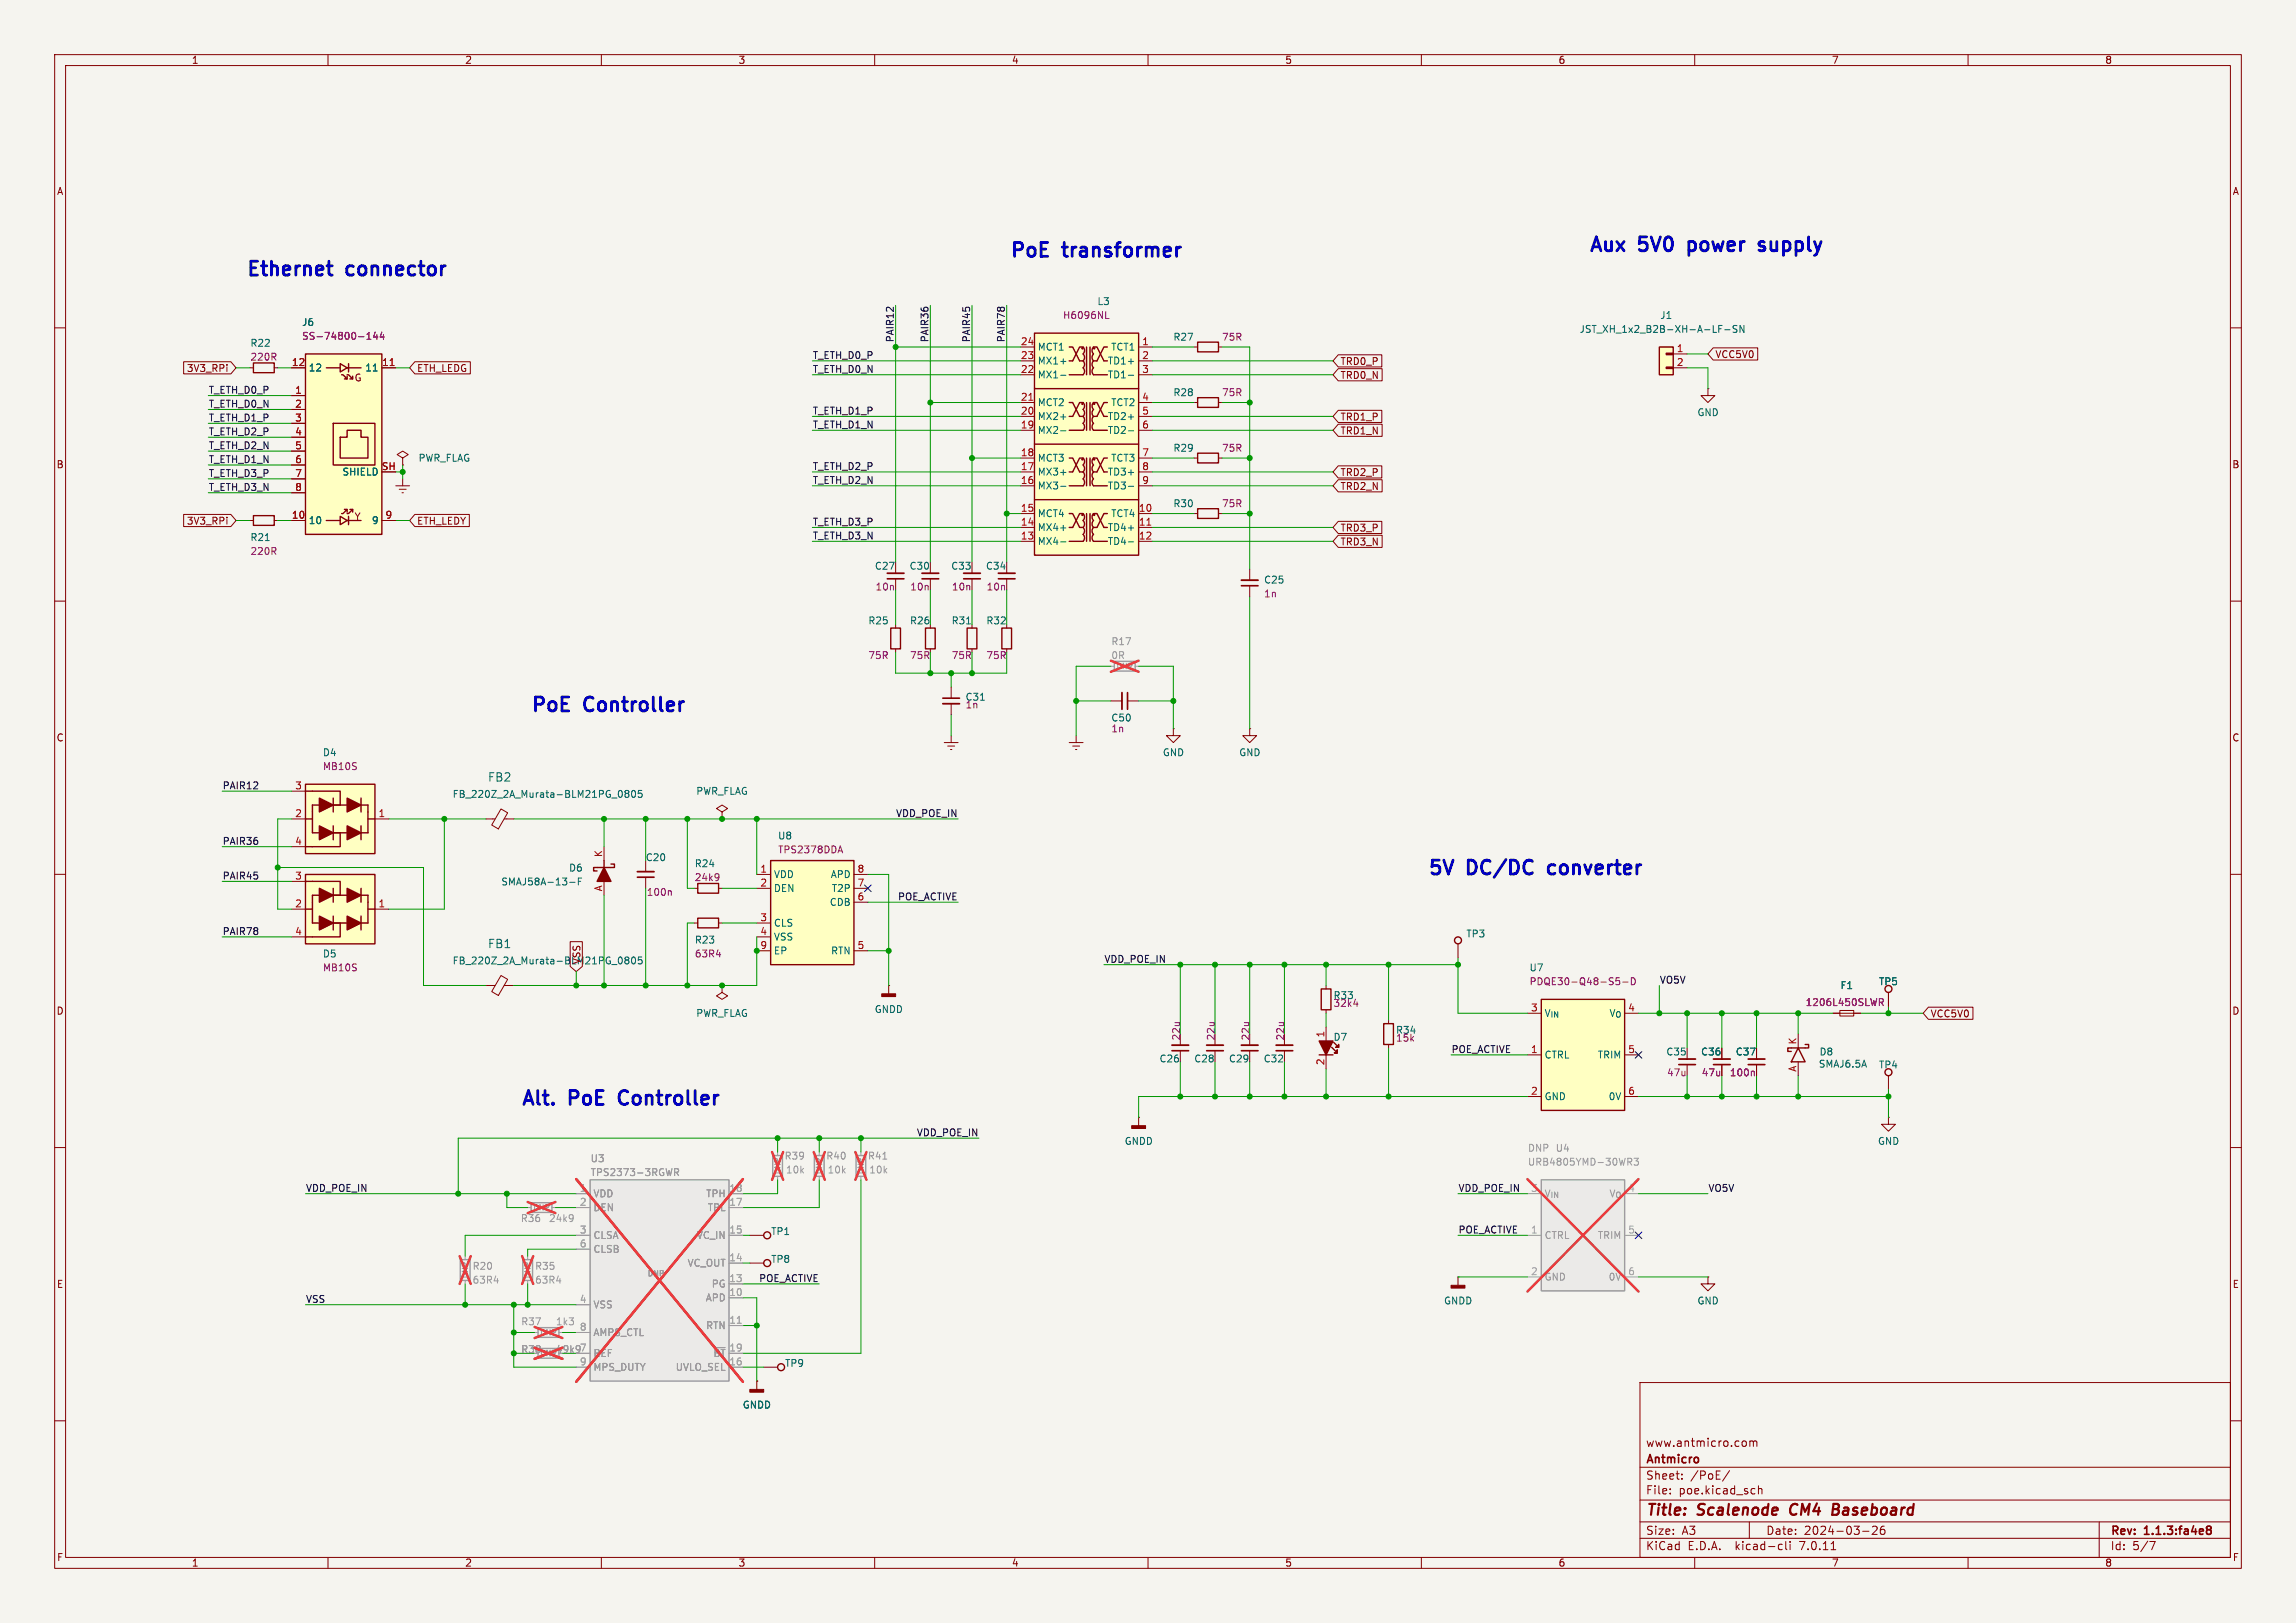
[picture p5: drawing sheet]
<svg xmlns="http://www.w3.org/2000/svg" width="420mm" height="297mm" viewBox="0 0 420 297" stroke-linecap="round" stroke-linejoin="round" font-family="sans-serif">
<defs><g id="words">
<g font-size="3.5" fill="#0000c2">
<text x="184.7" y="47.2">PoE</text>
<text x="194.7" y="47.2">transformer</text>
<text x="290.6" y="46.2">Aux</text>
<text x="300.1" y="46.2">5V0</text>
<text x="310" y="46.2">power</text>
<text x="324" y="46.2">supply</text>
<text x="45" y="50.7">Ethernet</text>
<text x="63.6" y="50.7">connector</text>
<text x="97" y="130.4">PoE</text>
<text x="107.1" y="130.4">Controller</text>
<text x="261.1" y="160.3">5V</text>
<text x="268.7" y="160.3">DC/DC</text>
<text x="284.4" y="160.3">converter</text>
<text x="95.2" y="202.4">Alt.</text>
<text x="104.4" y="202.4">PoE</text>
<text x="114.5" y="202.4">Controller</text>
</g>
<g font-size="2.8" fill="#840000">
<text x="301" y="277.9">Title:</text>
<text x="310.6" y="277.9">Scalenode</text>
<text x="328.3" y="277.9">CM4</text>
<text x="336.8" y="277.9">Baseboard</text>
</g>
<g font-size="2.1" fill="#006464">
<text x="89.2" y="143.2">FB2</text>
<text x="89.2" y="173.7">FB1</text>
</g>
<g font-size="2.1" fill="#840000">
<text x="301" y="268.2">Antmicro</text>
<text x="301" y="265">www.antmicro.com</text>
<text x="301" y="273.7">File:</text>
<text x="301" y="271">Sheet:</text>
<text x="307.1" y="273.7">poe.kicad_sch</text>
<text x="309.2" y="271">/PoE/</text>
<text x="301" y="281.1">Size:</text>
<text x="307.6" y="281.1">A3</text>
<text x="323" y="281.1">Date:</text>
<text x="330" y="281.1">2024-03-26</text>
<text x="386" y="281.3">Rev:</text>
<text x="392.4" y="281.3">1.1.3:fa4e8</text>
<text x="301" y="283.9">KiCad</text>
<text x="308.7" y="283.9">E.D.A.</text>
<text x="317.6" y="283.9">kicad-cli</text>
<text x="329.5" y="283.9">7.0.11</text>
<text x="386" y="283.9">Id:</text>
<text x="390.1" y="283.9">5/7</text>
</g>
<g font-size="1.8" fill="#840000">
<text x="35" y="11.9">1</text>
<text x="85" y="11.9">2</text>
<text x="135" y="11.9">3</text>
<text x="185" y="11.9">4</text>
<text x="235" y="11.9">5</text>
<text x="285" y="11.9">6</text>
<text x="335" y="11.9">7</text>
<text x="385" y="11.9">8</text>
<text x="10.3" y="35.9">A</text>
<text x="408.3" y="35.9">A</text>
<text x="313.7" y="65.7">VCC5V0</text>
<text x="34.1" y="68.3">3V3_RPi</text>
<text x="64.8" y="70">G</text>
<text x="76.2" y="68.3">ETH_LEDG</text>
<text x="245.1" y="67">TRD0_P</text>
<text x="245.1" y="69.5">TRD0_N</text>
<text x="245.1" y="77.2">TRD1_P</text>
<text x="245.1" y="79.7">TRD1_N</text>
<text x="10.3" y="85.9">B</text>
<text x="245.1" y="89.9">TRD2_N</text>
<text x="245.1" y="87.3">TRD2_P</text>
<text x="408.2" y="85.9">B</text>
<text x="64.8" y="95.4">Y</text>
<text x="34.1" y="96.2">3V3_RPi</text>
<text x="76.2" y="96.2">ETH_LEDY</text>
<text x="245.1" y="100">TRD3_N</text>
<text x="245.1" y="97.5">TRD3_P</text>
<text x="10.3" y="135.9">C</text>
<text x="408.2" y="135.9">C</text>
<text x="106.4" y="176.5" transform="rotate(-90 106.4 176.5)">VSS</text>
<text x="10.3" y="185.9">D</text>
<text x="408.2" y="185.9">D</text>
<text x="353.1" y="186.4">VCC5V0</text>
<text x="10.3" y="235.9">E</text>
<text x="408.3" y="235.9">E</text>
<text x="10.3" y="285.9">F</text>
<text x="35" y="286.9">1</text>
<text x="85" y="286.9">2</text>
<text x="135" y="286.9">3</text>
<text x="185" y="286.9">4</text>
<text x="235" y="286.9">5</text>
<text x="285" y="286.9">6</text>
<text x="335" y="286.9">7</text>
<text x="385" y="286.9">8</text>
<text x="408.3" y="285.9">F</text>
</g>
<g font-size="1.8" fill="#006464">
<text x="55.2" y="59.8">J6</text>
<text x="200.7" y="56">L3</text>
<text x="303.6" y="58.6">J1</text>
<text x="45.7" y="63.6">R22</text>
<text x="189.7" y="64.4">MCT1</text>
<text x="203.2" y="64.4">TCT1</text>
<text x="214.6" y="62.5">R27</text>
<text x="288.8" y="61.1">JST_XH_1x2_B2B-XH-A-LF-SN</text>
<text x="56.4" y="68.2">12</text>
<text x="66.7" y="68.2">11</text>
<text x="189.7" y="69.4">MX1-</text>
<text x="189.7" y="66.9">MX1+</text>
<text x="202.5" y="66.9">TD1+</text>
<text x="202.5" y="69.4">TD1-</text>
<text x="189.7" y="77.1">MX2+</text>
<text x="189.7" y="74.5">MCT2</text>
<text x="202.5" y="77.1">TD2+</text>
<text x="203.2" y="74.5">TCT2</text>
<text x="214.6" y="72.7">R28</text>
<text x="310.4" y="76.3">GND</text>
<text x="189.7" y="79.6">MX2-</text>
<text x="202.5" y="79.6">TD2-</text>
<text x="214.6" y="82.9">R29</text>
<text x="62.5" y="87.2">SHIELD</text>
<text x="76.5" y="84.7">PWR_FLAG</text>
<text x="189.7" y="89.8">MX3-</text>
<text x="189.7" y="87.2">MX3+</text>
<text x="189.7" y="84.7">MCT3</text>
<text x="202.5" y="87.2">TD3+</text>
<text x="202.5" y="89.8">TD3-</text>
<text x="203.2" y="84.7">TCT3</text>
<text x="189.7" y="94.8">MCT4</text>
<text x="203.2" y="94.8">TCT4</text>
<text x="214.6" y="93">R30</text>
<text x="45.7" y="99.2">R21</text>
<text x="56.4" y="96.1">10</text>
<text x="67.9" y="96.1">9</text>
<text x="189.7" y="99.9">MX4-</text>
<text x="189.7" y="97.4">MX4+</text>
<text x="202.5" y="97.4">TD4+</text>
<text x="202.5" y="99.9">TD4-</text>
<text x="159.9" y="104.4">C27</text>
<text x="166.3" y="104.4">C30</text>
<text x="173.9" y="104.4">C33</text>
<text x="180.3" y="104.4">C34</text>
<text x="231.1" y="107">C25</text>
<text x="158.7" y="114.4">R25</text>
<text x="166.4" y="114.4">R26</text>
<text x="174" y="114.4">R31</text>
<text x="180.3" y="114.4">R32</text>
<text x="176.5" y="128.4">C31</text>
<text x="203.2" y="132.2">C50</text>
<text x="59" y="138.6">D4</text>
<text x="212.6" y="138.6">GND</text>
<text x="226.6" y="138.6">GND</text>
<text x="82.7" y="146.2">FB_220Z_2A_Murata-BLM21PG_0805</text>
<text x="127.3" y="145.6">PWR_FLAG</text>
<text x="142.2" y="153.8">U8</text>
<text x="104" y="159.7">D6</text>
<text x="118" y="157.8">C20</text>
<text x="127" y="158.9">R24</text>
<text x="141.5" y="160.9">VDD</text>
<text x="151.9" y="160.9">APD</text>
<text x="91.6" y="162.2">SMAJ58A-13-F</text>
<text x="141.5" y="163.4">DEN</text>
<text x="151.7" y="166">CDB</text>
<text x="152.1" y="163.4">T2P</text>
<text x="127" y="172.9">R23</text>
<text x="141.5" y="169.8">CLS</text>
<text x="141.5" y="172.3">VSS</text>
<text x="268.1" y="171.8">TP3</text>
<text x="59" y="175.4">D5</text>
<text x="82.7" y="176.7">FB_220Z_2A_Murata-BLM21PG_0805</text>
<text x="141.5" y="174.9">EP</text>
<text x="151.9" y="174.9">RTN</text>
<text x="279.7" y="177.9">U7</text>
<text x="159.9" y="185.6">GNDD</text>
<text x="336.6" y="181.2">F1</text>
<text x="343.6" y="180.5">TP5</text>
<text x="127.3" y="186.3">PWR_FLAG</text>
<text x="243.8" y="190.6">D7</text>
<text x="255.3" y="189.4">R34</text>
<text x="282.4" y="186.3">V_{IN}</text>
<text x="294.3" y="186.3">V_{O}</text>
<text x="212" y="194.6">C26</text>
<text x="218.4" y="194.6">C28</text>
<text x="224.7" y="194.6">C29</text>
<text x="231.1" y="194.6">C32</text>
<text x="282.4" y="193.9">CTRL</text>
<text x="292.2" y="193.9">TRIM</text>
<text x="304.7" y="193.3">C35</text>
<text x="311.1" y="193.3">C36</text>
<text x="317.4" y="193.3">C37</text>
<text x="332.6" y="195.6">SMAJ6.5A</text>
<text x="332.7" y="193.3">D8</text>
<text x="343.6" y="195.7">TP4</text>
<text x="282.4" y="201.5">GND</text>
<text x="294.2" y="201.5">0V</text>
<text x="205.6" y="209.7">GNDD</text>
<text x="343.4" y="209.7">GND</text>
<text x="141" y="226.2">TP1</text>
<text x="141" y="231.3">TP8</text>
<text x="264.1" y="238.9">GNDD</text>
<text x="310.4" y="238.9">GND</text>
<text x="143.5" y="250.3">TP9</text>
<text x="135.8" y="258">GNDD</text>
</g>
<g font-size="1.8" fill="#840084">
<text x="194.4" y="58.6">H6096NL</text>
<text x="55.2" y="62.4">SS-74800-144</text>
<text x="223.4" y="62.5">75R</text>
<text x="45.7" y="66.2">220R</text>
<text x="223.4" y="72.7">75R</text>
<text x="223.4" y="82.9">75R</text>
<text x="223.4" y="93">75R</text>
<text x="45.7" y="101.7">220R</text>
<text x="160.1" y="108.3">10n</text>
<text x="166.4" y="108.3">10n</text>
<text x="174" y="108.3">10n</text>
<text x="180.4" y="108.3">10n</text>
<text x="231.1" y="109.5">1n</text>
<text x="158.7" y="120.8">75R</text>
<text x="166.4" y="120.8">75R</text>
<text x="174" y="120.8">75R</text>
<text x="180.3" y="120.8">75R</text>
<text x="176.5" y="129.8">1n</text>
<text x="203.2" y="134.2">1n</text>
<text x="59" y="141.1">MB10S</text>
<text x="127" y="161.4">24k9</text>
<text x="142.2" y="156.4">TPS2378DDA</text>
<text x="118.2" y="164.1">100n</text>
<text x="59" y="177.9">MB10S</text>
<text x="127" y="175.4">63R4</text>
<text x="243.8" y="183">R33</text>
<text x="243.8" y="184.5">32k4</text>
<text x="279.7" y="180.5">PDQE30-Q48-S5-D</text>
<text x="330.2" y="184.3">1206L450SLWR</text>
<text x="216" y="190.5" transform="rotate(-90 216 190.5)">22u</text>
<text x="222.4" y="190.5" transform="rotate(-90 222.4 190.5)">22u</text>
<text x="228.7" y="190.5" transform="rotate(-90 228.7 190.5)">22u</text>
<text x="235.1" y="190.5" transform="rotate(-90 235.1 190.5)">22u</text>
<text x="255.3" y="190.8">15k</text>
<text x="304.8" y="197.2">47u</text>
<text x="311.2" y="197.2">47u</text>
<text x="316.3" y="197.2">100n</text>
</g>
<g font-size="1.8" fill="#0f0f0f">
<text x="148.6" y="65.8">T_ETH_D0_P</text>
<text x="163.6" y="62.7" transform="rotate(-90 163.6 62.7)">PAIR12</text>
<text x="169.9" y="62.7" transform="rotate(-90 169.9 62.7)">PAIR36</text>
<text x="177.5" y="62.7" transform="rotate(-90 177.5 62.7)">PAIR45</text>
<text x="183.9" y="62.7" transform="rotate(-90 183.9 62.7)">PAIR78</text>
<text x="148.6" y="68.3">T_ETH_D0_N</text>
<text x="38.1" y="74.7">T_ETH_D0_N</text>
<text x="38.1" y="72.1">T_ETH_D0_P</text>
<text x="38.1" y="77.2">T_ETH_D1_P</text>
<text x="148.6" y="75.9">T_ETH_D1_P</text>
<text x="38.1" y="79.7">T_ETH_D2_P</text>
<text x="38.1" y="82.3">T_ETH_D2_N</text>
<text x="148.6" y="78.5">T_ETH_D1_N</text>
<text x="38.1" y="89.9">T_ETH_D3_N</text>
<text x="38.1" y="87.4">T_ETH_D3_P</text>
<text x="38.1" y="84.8">T_ETH_D1_N</text>
<text x="148.6" y="86.1">T_ETH_D2_P</text>
<text x="148.6" y="88.6">T_ETH_D2_N</text>
<text x="148.6" y="98.8">T_ETH_D3_N</text>
<text x="148.6" y="96.3">T_ETH_D3_P</text>
<text x="40.6" y="144.5">PAIR12</text>
<text x="163.8" y="149.6">VDD_POE_IN</text>
<text x="40.6" y="154.7">PAIR36</text>
<text x="40.6" y="161">PAIR45</text>
<text x="164.2" y="164.8">POE_ACTIVE</text>
<text x="40.6" y="171.2">PAIR78</text>
<text x="201.9" y="176.3">VDD_POE_IN</text>
<text x="303.5" y="180.1">VO5V</text>
<text x="265.4" y="192.8">POE_ACTIVE</text>
<text x="167.6" y="208">VDD_POE_IN</text>
<text x="55.9" y="218.2">VDD_POE_IN</text>
<text x="266.7" y="218.2">VDD_POE_IN</text>
<text x="312.4" y="218.2">VO5V</text>
<text x="266.7" y="225.8">POE_ACTIVE</text>
<text x="55.9" y="238.5">VSS</text>
<text x="138.8" y="234.7">POE_ACTIVE</text>
</g>
<g font-size="1.8" fill="#a90000">
<text x="186.6" y="65.8">23</text>
<text x="186.6" y="63.2">24</text>
<text x="208.8" y="63.2">1</text>
<text x="208.8" y="65.8">2</text>
<text x="306.6" y="64.5">1</text>
<text x="53.3" y="67.1">12</text>
<text x="69.8" y="67.1">11</text>
<text x="186.6" y="68.3">22</text>
<text x="208.8" y="68.3">3</text>
<text x="306.6" y="67.1">2</text>
<text x="53.9" y="72.1">1</text>
<text x="53.9" y="74.7">2</text>
<text x="53.9" y="77.2">3</text>
<text x="186.6" y="75.9">20</text>
<text x="186.6" y="73.4">21</text>
<text x="208.8" y="73.4">4</text>
<text x="208.8" y="75.9">5</text>
<text x="53.9" y="79.8">4</text>
<text x="53.9" y="82.3">5</text>
<text x="186.6" y="83.6">18</text>
<text x="186.6" y="78.5">19</text>
<text x="208.8" y="78.5">6</text>
<text x="208.8" y="83.6">7</text>
<text x="53.9" y="84.8">6</text>
<text x="53.9" y="87.4">7</text>
<text x="53.9" y="89.9">8</text>
<text x="69.7" y="86.1">SH</text>
<text x="186.6" y="88.6">16</text>
<text x="186.6" y="86.1">17</text>
<text x="208.8" y="86.1">8</text>
<text x="208.8" y="88.6">9</text>
<text x="53.3" y="95">10</text>
<text x="70.4" y="95">9</text>
<text x="186.6" y="93.7">15</text>
<text x="208.2" y="93.7">10</text>
<text x="186.6" y="98.8">13</text>
<text x="186.6" y="96.3">14</text>
<text x="208.2" y="96.3">11</text>
<text x="208.2" y="98.8">12</text>
<text x="53.9" y="149.6">2</text>
<text x="53.9" y="144.5">3</text>
<text x="69.1" y="149.6">1</text>
<text x="53.9" y="154.7">4</text>
<text x="53.9" y="161">3</text>
<text x="110.2" y="156.9" transform="rotate(-90 110.2 156.9)">K</text>
<text x="139" y="159.8">1</text>
<text x="156.8" y="159.8">8</text>
<text x="53.9" y="166.1">2</text>
<text x="69.1" y="166.1">1</text>
<text x="110.2" y="163.2" transform="rotate(-90 110.2 163.2)">A</text>
<text x="139" y="162.3">2</text>
<text x="156.8" y="164.8">6</text>
<text x="156.8" y="162.3">7</text>
<text x="53.9" y="171.2">4</text>
<text x="139" y="168.7">3</text>
<text x="139" y="171.2">4</text>
<text x="139" y="173.7">9</text>
<text x="156.8" y="173.7">5</text>
<text x="280" y="185.2">3</text>
<text x="297.7" y="185.2">4</text>
<text x="242.3" y="189.9" transform="rotate(-90 242.3 189.9)">1</text>
<text x="328.7" y="191.2" transform="rotate(-90 328.7 191.2)">K</text>
<text x="242.3" y="195" transform="rotate(-90 242.3 195)">2</text>
<text x="280" y="192.8">1</text>
<text x="297.7" y="192.8">5</text>
<text x="328.7" y="196.2" transform="rotate(-90 328.7 196.2)">A</text>
<text x="280" y="200.4">2</text>
<text x="297.7" y="200.4">6</text>
</g>
<g font-size="1.8" fill="#939391">
<text x="203.2" y="118.3">R17</text>
<text x="107.9" y="212.9">U3</text>
<text x="143.4" y="212.4">R39</text>
<text x="151.1" y="212.4">R40</text>
<text x="158.7" y="212.4">R41</text>
<text x="284.5" y="211">U4</text>
<text x="108.5" y="219.3">VDD</text>
<text x="108.5" y="221.8">DEN</text>
<text x="129.1" y="219.3">TPH</text>
<text x="129.4" y="221.8">TPL</text>
<text x="282.4" y="219.3">V_{IN}</text>
<text x="294.3" y="219.3">V_{O}</text>
<text x="95.2" y="223.8">R36</text>
<text x="108.5" y="226.9">CLSA</text>
<text x="127.4" y="226.9">VC_IN</text>
<text x="282.4" y="226.9">CTRL</text>
<text x="292.2" y="226.9">TRIM</text>
<text x="86.4" y="232.6">R20</text>
<text x="97.8" y="232.6">R35</text>
<text x="108.5" y="229.5">CLSB</text>
<text x="125.7" y="232">VC_OUT</text>
<text x="108.5" y="239.6">VSS</text>
<text x="129" y="238.4">APD</text>
<text x="130.1" y="235.8">PG</text>
<text x="282.4" y="234.5">GND</text>
<text x="294.2" y="234.5">0V</text>
<text x="95.2" y="242.7">R37</text>
<text x="108.5" y="244.7">AMPS_CTL</text>
<text x="129.1" y="243.4">RTN</text>
<text x="108.5" y="248.5">REF</text>
<text x="108.5" y="251.1">MPS_DUTY</text>
<text x="123.5" y="251.1">UVLO_SEL</text>
<text x="130.4" y="248.5">~{BT}</text>
</g>
<g font-size="1.8" fill="#9c9b98">
<text x="203.2" y="120.8">0R</text>
<text x="107.9" y="215.4">TPS2373-3RGWR</text>
<text x="143.7" y="214.9">10k</text>
<text x="151.3" y="214.9">10k</text>
<text x="158.9" y="214.9">10k</text>
<text x="279.4" y="213.5">URB4805YMD-30WR3</text>
<text x="279.4" y="211">DNP</text>
<text x="100.3" y="223.8">24k9</text>
<text x="86.4" y="235.1">63R4</text>
<text x="97.8" y="235.1">63R4</text>
<text x="101.6" y="242.7">1k3</text>
<text x="95.2" y="247.8">R38</text>
<text x="101.6" y="247.8">49k9</text>
<text x="106" y="247.4">7</text>
</g>
<g font-size="1.8" fill="#a5a4a2">
<text x="106" y="218.2">1</text>
<text x="106" y="220.7">2</text>
<text x="133.3" y="220.7">17</text>
<text x="133.3" y="218.2">18</text>
<text x="280" y="218.2">3</text>
<text x="297.7" y="218.2">4</text>
<text x="106" y="225.8">3</text>
<text x="133.3" y="225.8">15</text>
<text x="280" y="225.8">1</text>
<text x="297.7" y="225.8">5</text>
<text x="106" y="228.3">6</text>
<text x="133.3" y="230.9">14</text>
<text x="280" y="233.4">2</text>
<text x="297.7" y="233.4">6</text>
<text x="106" y="238.5">4</text>
<text x="133.3" y="237.2">10</text>
<text x="133.3" y="234.7">13</text>
<text x="106" y="243.6">8</text>
<text x="133.3" y="242.3">11</text>
<text x="106" y="249.9">9</text>
<text x="133.3" y="249.9">16</text>
<text x="133.3" y="247.4">19</text>
</g>
<g font-size="1.4" fill="#9c9b98">
<text x="204.1" y="122.6">DNP</text>
<text x="143" y="215" transform="rotate(-90 143 215)">DNP</text>
<text x="150.6" y="215" transform="rotate(-90 150.6 215)">DNP</text>
<text x="158.2" y="215" transform="rotate(-90 158.2 215)">DNP</text>
<text x="97.4" y="221.7">DNP</text>
<text x="118.4" y="233.8">DNP</text>
<text x="85.8" y="234.1" transform="rotate(-90 85.8 234.1)">DNP</text>
<text x="97.2" y="234.1" transform="rotate(-90 97.2 234.1)">DNP</text>
<text x="98.7" y="244.6">DNP</text>
<text x="98.7" y="248.4">DNP</text>
</g>
</g></defs>
<path d="M0 0h420v297h-420z" fill="#f5f4ef" stroke="#f5f4ef" stroke-width=".18"/>
<g fill="none" stroke="#840000" stroke-width=".18">
<path d="M10 10h400v277h-400zM12 12h396v273h-396zM60 10v2M110 10v2M160 10v2M210 10v2M260 10v2M310 10v2M360 10v2M10 60h2M408 60h2M72.4 88.9h2.5"/>
<path d="M73 89.5h1.3M73.5 90.2h.3M73.7 87.6v1.3M10 110h2M408 110h2M10 160h2M408 160h2M315 191.8v2M315 194.8v2.1M321.3 191.8v2M321.3 194.8v2.1M328.9 189.2v2.6"/>
<path d="M328.9 194.3v2.6M345.4 196.9v2.5M10 210h2M345.4 204.5v1.2h1.3l-1.3 1.3-1.2-1.3h1.2M345.4 204.5h.1M408 210h2M10 260h2M300 253h108v32h-108zM408 260h2M300 278.5h108M300 274.5h108M300 268.5h108"/>
<path d="M305.5 273.2v.2M305.5 272.5v.1M307.7 270.5v.2M307.7 269.8v.1M316.4 269.1l-1.3 1.9M319.2 263.7l.2 .3v.4l-.2 .3M320 278.5v3M320.1 263.8l.4-.1 .2 .2M320.1 263.7v1M320.7 263.9l.2-.2 .4 .1 .1 .9M320.7 263.9v.8M321.7 271.9v1.5"/>
<path d="M321.7 272.5l.2-.1 .3 .1 .1 .9M342.5 279.4l.6-.1 .2 .1 .1 .3-1 1.1h1M344.7 279.3a.59 .59 0 0 0-.8 .6v.6l.2 .2 .4 .1 .2-.2 .1-.5-.1-.2h-.5l-.3 .2M384 278.5v6.5M60 285v2M110 285v2M160 285v2M210 285v2M260 285v2M300 281.5h108M310 285v2M325.6 282.6l.4 .1"/>
<path d="M326 283.5l-.4 .1M326.7 282.1v1.3l.2 .2M327.4 282.1v.1M327.4 282.6v1M334.9 283.6h.9M340.7 280.2h1.2M360 285v2M393.2 282.1h1l-.6 1.5"/>
</g>
<path d="M313.4 194.8h3.1M319.8 194.8h3M403.7 279.8l.2 .1M403.7 279.4l.2-.1 .4 .1 .2 .2-.3 .3M403.9 279.9h.3M403.9 279.9l-.2 .2M404.2 279.9l.3 .3-.1 .4-.2 .2-.5-.2" fill="none" stroke="#840000" stroke-width=".3"/>
<path d="M327.7 275.5a1.26 1.26 0 0 0 0 1.6M335.3 276.2h.6M335.9 276.2l.3 .1M336.1 275.2h-.7l-.3 2 1-.1M336.1 276.1l-.2 .1" fill="none" stroke="#840000" stroke-width=".4"/>
<path d="M313.4 193.8h3.1M319.8 193.8h3" fill="none" stroke="#840000" stroke-width=".33"/>
<path d="M320.7 196l.2 .2v.7" fill="none" stroke="#840084" stroke-width=".18"/>
<g fill="none" stroke="#840000" stroke-width=".25">
<path d="M328.9 191.8l1.3 2.5h-2.5zM330.2 191.1h.6v.7h-3.8v.6h.7"/>
<circle cx="345.4" cy="196.2" r=".63"/>
</g>
<path d="M266.7 233.7v1.5z" fill="#ffffc2"/>
<g fill="#840000" stroke="#840000" stroke-width=".18">
<path d="M265.4 235.2h2.6v.5h-2.6z"/>
<circle cx="200.2" cy="94.2" r=".13"/>
<circle cx="200.2" cy="84.1" r=".13"/>
<circle cx="200.2" cy="73.9" r=".13"/>
<circle cx="200.2" cy="63.8" r=".13"/>
<circle cx="198" cy="94.2" r=".13"/>
<circle cx="198" cy="84.1" r=".13"/>
<circle cx="198" cy="73.9" r=".13"/>
<circle cx="198" cy="63.8" r=".13"/>
</g>
<g fill="none" stroke="#840000" stroke-width=".18">
<path d="M186.7 63.5h2.5M186.7 78.7h2.5M186.7 66h2.5M186.7 76.2h2.5M186.7 73.7h2.5M186.7 68.6h2.5M208.3 63.5h2.5M208.3 78.7h2.5M208.3 66h2.5M208.3 76.2h2.5M208.3 73.7h2.5M208.3 68.6h2.5"/>
<path d="M218.4 73.7h.7M222.9 73.7h.6M306.1 64.8h2.5M306.1 67.3h2.5M312.4 71.1v1.3h1.3l-1.3 1.3-1.3-1.3h1.3M312.4 71.1h.1M73.7 83.8l1-.6-1-.6-1.1 .6 1.1 .6v1.3M73.7 85.1h.1M186.7 94h2.5M186.7 96.5h2.5M186.7 99.1h2.5M186.7 88.9h2.5"/>
<path d="M186.7 86.4h2.5M186.7 83.8h2.5M208.3 94h2.5M208.3 96.5h2.5M208.3 99.1h2.5M208.3 88.9h2.5M208.3 86.4h2.5M208.3 83.8h2.5M218.4 94h.7M218.4 83.8h.7M222.9 94h.6M222.9 83.8h.6"/>
<path d="M228.6 104.1v2.1M228.6 107.2v2M214.6 133.4v1.2h1.3l-1.3 1.3-1.2-1.3h1.2M214.6 133.4h.1M228.6 133.4v1.2h1.3l-1.3 1.3-1.3-1.3h1.3M228.6 133.4h.1M53.3 149.9h2.6M53.3 144.8h2.6M53.3 154.9h2.6M68.6 149.9h2.5M88.9 149.9h1.7M91.6 148l1.3 .7-1.7 3-1.3-.7z"/>
<path d="M92.2 149.9h1.8M110.5 154.9v2.6M118.1 157.5v2M132.1 148.6l1-.6-1-.7-1 .7 1 .6v1.3M132.1 149.9h.1M91.6 178.5l1.3 .7-1.7 3-1.3-.7zM110.5 161.3v2.5M118.1 160.5v2.1M127 162.6h.6M127 168.9h.6M131.4 162.6h.7M131.4 168.9h.7"/>
<path d="M88.9 180.3h1.7M92.2 180.3h1.8M308.6 191.8v2M308.6 194.8v2.1M345.4 181.6v2.6M266.7 233.7h.1M266.7 233.7v1.5M312.4 233.7v1.2h1.3l-1.3 1.3-1.3-1.3h1.3M312.4 233.7h.1M139.7 250.2h2.5"/>
</g>
<path d="M227.1 107.2h3M116.6 160.5h3M307.1 194.8h3" fill="none" stroke="#840000" stroke-width=".3"/>
<path d="M227.1 106.2h3M116.6 159.5h3M307.1 193.8h3" fill="none" stroke="#840000" stroke-width=".33"/>
<path d="M281.9 215.9h15.3v20.3h-15.3z" fill="#ebeae8" stroke="#ebeae8" stroke-width=".18"/>
<path d="M141.4 211.5h1.7v3.8h-1.7zM149 211.5h1.7v3.8h-1.7zM156.6 211.5h1.8v3.8h-1.8zM281.9 215.9h15.3v20.3h-15.3z" fill="none" stroke="#9c9b98" stroke-width=".25"/>
<g fill="none" stroke="#9c9b98" stroke-width=".18">
<path d="M142.2 210.8v.7M142.2 215.3v.6M149.9 210.8v.7M149.9 215.3v.6M157.5 210.8v.7M157.5 215.3v.6M279.4 218.4h2.5M297.2 218.4h2.5M297.8 212h.4l.3 .2-.1 .4h-.6M298.1 212.6l.4 .6M298.9 212h.8l-.4 .4 .3 .2v.5l-.1 .1-.6-.1M279.4 226.1h2.5"/>
<path d="M279.4 233.7h2.5M297.2 226.1h2.5M297.2 233.7h2.5"/>
</g>
<path d="M141.2 210.8l2.1 5.1M143.3 210.8l-2.1 5.1M148.8 210.8l2.1 5.1M150.9 210.8l-2.1 5.1M156.5 210.8l2 5.1M158.5 210.8l-2 5.1M279.4 215.8l20.3 20.5M299.7 215.8l-20.3 20.5" fill="none" stroke="#eb3a3d" stroke-width=".46"/>
<g fill="none" stroke="#840000" stroke-width=".25">
<path d="M189.2 61h19.1v40.6h-19.1zM189.2 71.1h19.1M195.6 76.2h.6l1.3-2.5h.6a1.06 1.06 0 0 1 .1 1.3 .9 .9 0 0 1-.1 1.2M195.6 66h.6l1.3-2.5h.6a1.06 1.06 0 0 1 .1 1.3 .9 .9 0 0 1-.1 1.2M195.6 73.7h.6l1.3 2.5h.6M195.6 63.5h.6l1.3 2.5h.6M198.1 76.2a1.06 1.06 0 0 1 .1 1.3 .9 .9 0 0 1-.1 1.2h-2.5M198.1 66a1.06 1.06 0 0 1 .1 1.4 .9 .9 0 0 1-.1 1.2h-2.5M198.8 63.5v5.1M198.8 73.7v5M199.4 63.5v5.1M199.4 73.7v5"/>
<path d="M200 76.2a1.06 1.06 0 0 1 0-1.3 .9 .9 0 0 1 0-1.2h.7l1.2 2.5h.7M200 66a1.06 1.06 0 0 1 0-1.3 .9 .9 0 0 1 0-1.2h.7l1.2 2.5h.7M200 76.2a.97 .97 0 0 0 0 1.3 .9 .9 0 0 0 0 1.2h2.6M200 66a.97 .97 0 0 0 0 1.3 .9 .9 0 0 0 0 1.3h2.6M202.6 73.7h-.7l-1.2 2.5h-.7M202.6 63.5h-.7l-1.2 2.5h-.7M219.1 72.8h3.8v1.7h-3.8zM303.5 63.5h2.6v5.1h-2.6zM304.8 67.2h1.3v.2h-1.3zM304.8 64.6h1.3v.3h-1.3zM189.2 91.4h19.1M189.2 81.3h19.1"/>
<path d="M195.6 96.5h.6l1.3-2.5h.6a1.06 1.06 0 0 1 .1 1.3 .9 .9 0 0 1-.1 1.2M195.6 86.4h.6l1.3-2.6h.6a1.06 1.06 0 0 1 .1 1.3 .9 .9 0 0 1-.1 1.3M195.6 94h.6l1.3 2.5h.6M195.6 83.8h.6l1.3 2.6h.6M198.1 96.5a1.06 1.06 0 0 1 .1 1.3 .9 .9 0 0 1-.1 1.3h-2.5M198.1 86.4a1.06 1.06 0 0 1 .1 1.3 .9 .9 0 0 1-.1 1.2h-2.5M198.8 83.8v5.1M198.8 94v5.1M199.4 83.8v5.1M199.4 94v5.1M200 96.5a1.06 1.06 0 0 1 0-1.3 .9 .9 0 0 1 0-1.2h.7l1.2 2.5h.7M200 86.4a1.06 1.06 0 0 1 0-1.4 .9 .9 0 0 1 0-1.2h.7l1.2 2.6h.7"/>
<path d="M200 96.5a.97 .97 0 0 0 0 1.3 .9 .9 0 0 0 0 1.3h2.6M200 86.4a.97 .97 0 0 0 0 1.3 .9 .9 0 0 0 0 1.2h2.6M202.6 94h-.7l-1.2 2.5h-.7M202.6 83.8h-.7l-1.2 2.6h-.7M219.1 82.9h3.8v1.8h-3.8zM219.1 93.1h3.8v1.8h-3.8zM55.9 143.5h12.7v12.7h-12.7zM55.9 144.8h6.3v2.5M55.9 149.9h1.2M58.4 147.3h-1.3v5.1h1.3M61 152.4h2.5M61 147.3h2.5"/>
<path d="M61 146.1v2.5M61 151.1v2.6M62.2 152.4v2.5h-6.3M66 147.3h1.3v5.1h-1.3M66 146.1v2.5M66 151.1v2.6M67.3 149.9h1.3M110.5 157.5v1.3M111.8 158.1h.6v.7h-3.8v.6h.6M127.6 161.7h3.8v1.7h-3.8zM127.6 168h3.8v1.8h-3.8z"/>
<circle cx="345.4" cy="181" r=".63"/>
<circle cx="142.9" cy="250.2" r=".63"/>
</g>
<g fill="#ffffc2" stroke="#ffffc2" stroke-width=".18">
<path d="M55.9 143.5h12.7v12.7h-12.7z"/>
<path d="M189.2 61h19.1v40.6h-19.1z"/>
<path d="M304.8 67.2h1.3v.2h-1.3z"/>
<path d="M304.8 64.6h1.3v.3h-1.3z"/>
<path d="M303.5 63.5h2.6v5.1h-2.6z"/>
</g>
<g fill="#840000" stroke="#840000" stroke-width=".25">
<path d="M58.4 151.1l2.6 1.3-2.6 1.3z"/>
<path d="M58.4 146.1l2.6 1.2-2.6 1.3z"/>
<path d="M63.5 151.1l2.5 1.3-2.5 1.3z"/>
<path d="M63.5 146.1l2.5 1.2-2.5 1.3z"/>
<path d="M110.5 158.8l1.3 2.5h-2.6z"/>
</g>
<path d="M188.2 73.2h.7M209.8 96.1h.7" fill="none" stroke="#a90000" stroke-width=".18"/>
<g fill="none" stroke="#006464" stroke-width=".18">
<path d="M314.4 59.6h.6M317.7 59.6h-.4l-.2 .1v.3l.5 .3 .1 .3-.2 .2h-.5M319 59.6v1.2l-.7-1.2v1.2M194 78.8h1M194 76.3h1M194 68.7h1M194 66.1h1M206.4 78.8h1M206.4 68.7h1M314.4 60.2h.4M315.5 60.3h1M194 99.2h1"/>
<path d="M194 96.6h1M194 89h1M194 86.5h1M206.4 99.2h1M206.4 89h1M113.8 144.9v.8M114.6 145.2l-.3-.3 .3-.3h.2l.2 .3-.2 .3M114.6 145.2l-.3 .2 .1 .4 .2 .1h.2l.2-.2v-.3l-.2-.2M114.6 145.2h.2M115.7 144.7l.1-.1a.68 .68 0 0 1 .5 .7 .68 .68 0 0 1-.5 .6 .84 .84 0 0 1-.1-1.2zM117.4 144.6h-.6l-.1 .7 .2-.2 .4 .1 .2 .2-.1 .4-.2 .1-.5-.1M104.2 161.5h1"/>
<path d="M105.8 161.3h.4M106.4 160.7h-.6v1.2M113.8 175.4v.8M114.6 175.7l-.3-.3 .3-.3h.2l.2 .3-.2 .3M114.6 175.7l-.3 .2 .1 .4 .2 .1h.2l.2-.2v-.3l-.2-.2M114.6 175.7h.2M115.7 175.2l.1-.1a.68 .68 0 0 1 .5 .7 .68 .68 0 0 1-.5 .6 .84 .84 0 0 1-.1-1.2zM117.4 175.1h-.6l-.1 .6 .2-.1 .4 .1 .2 .2-.1 .4-.2 .1-.5-.1"/>
</g>
<path d="M202.3 58.3h.6M131.3 159.9l.2 .2v.5l-.2 .4M122.6 163l.2 .2v.7M131 174.7h.8M131.5 160.4l-.2 .3" fill="none" stroke="#840084" stroke-width=".18"/>
<path d="M161.5 212.1h.7" fill="none" stroke="#939391" stroke-width=".18"/>
<path d="M162.6 180.3v1.6z" fill="#ffffc2"/>
<path d="M161.3 181.9h2.5v.5h-2.5z" fill="#840000" stroke="#840000" stroke-width=".18"/>
<path d="M162.6 180.3h.1M162.6 180.3v1.6" fill="none" stroke="#840000" stroke-width=".18"/>
<path d="M141 157.5h15.2v19h-15.2z" fill="#ffffc2"/>
<path d="M141 157.5h15.2v19h-15.2z" fill="none" stroke="#840000" stroke-width=".25"/>
<path d="M138.4 160h2.6M138.4 162.6h2.6M138.4 168.9h2.6M138.4 171.5h2.6M138.4 174h2.6M156.2 160h2.5M156.2 162.6h2.5M156.2 174h2.5M156.2 165.1h2.5M132.1 180.3v1.3l1 .6-1 .7-1-.7 1-.6M132.1 180.3h.1" fill="none" stroke="#840000" stroke-width=".18"/>
<path d="M153.4 155.7h.6M153.7 154.8l.4 1.3" fill="none" stroke="#840084" stroke-width=".18"/>
<path d="M138.4 252.7v1.6z" fill="#ffffc2"/>
<path d="M137.2 254.3h2.5v.5h-2.5z" fill="#840000" stroke="#840000" stroke-width=".18"/>
<g fill="none" stroke="#840000" stroke-width=".18">
<path d="M45.7 67.3h.7M50.2 67.3h.6M218.4 63.5h.7M222.9 63.5h.6M163.8 102.9v2M163.8 105.9v2.1M163.8 114.3v.6M163.8 118.7v.7M170.2 102.9v2M170.2 105.9v2.1M170.2 114.3v.6M170.2 118.7v.7"/>
<path d="M177.8 102.9v2M177.8 105.9v2.1M177.8 114.3v.6M177.8 118.7v.7M184.1 102.9v2M184.1 105.9v2.1M184.1 114.3v.6M184.1 118.7v.7M172.7 135.9h2.6M173.4 136.5h1.2M173.9 137.2h.2M174 134.6v1.3"/>
<path d="M195.6 135.9h2.5M196.2 136.5h1.3M196.7 137.2h.3M196.8 134.6v1.3M203.2 128.3h2M206.2 128.3h2.1M53.3 166.4h2.6M53.3 161.3h2.6M53.3 171.5h2.6M68.6 166.4h2.5M266.7 172.7v2.6M215.9 189.2v2.1"/>
<path d="M215.9 192.3v2M222.2 189.2v2.1M222.2 192.3v2M228.6 189.2v2.1M228.6 192.3v2M234.9 189.2v2.1M234.9 192.3v2M254 186.7v.6M254 191.1v.7M335.3 185.4h5.1M336.5 184.9h2.6v1h-2.6zM137.2 231.1h2.5"/>
<path d="M137.2 226.1h2.5M138.4 252.7h.1M138.4 252.7v1.6"/>
</g>
<path d="M55.9 160h12.7v12.7h-12.7z" fill="#ffffc2" stroke="#ffffc2" stroke-width=".18"/>
<g fill="none" stroke="#840000" stroke-width=".25">
<path d="M46.4 66.4h3.8v1.8h-3.8zM219.1 62.6h3.8v1.8h-3.8zM162.9 114.9h1.8v3.8h-1.8zM169.3 114.9h1.8v3.8h-1.8zM176.9 114.9h1.8v3.8h-1.8zM183.3 114.9h1.7v3.8h-1.7zM55.9 160h12.7v12.7h-12.7zM55.9 161.3h6.3v2.5M55.9 166.4h1.2M58.4 163.8h-1.3v5.1h1.3M61 168.9h2.5M61 163.8h2.5"/>
<path d="M61 162.6v2.5M61 167.6v2.6M62.2 168.9v2.6h-6.3M66 163.8h1.3v5.1h-1.3M66 162.6v2.5M66 167.6v2.6M67.3 166.4h1.3M253.1 187.3h1.8v3.8h-1.8z"/>
<circle cx="266.7" cy="172.1" r=".63"/>
<circle cx="140.3" cy="231.1" r=".63"/>
<circle cx="140.3" cy="226.1" r=".63"/>
</g>
<g fill="#840000" stroke="#840000" stroke-width=".25">
<path d="M58.4 167.6l2.6 1.3-2.6 1.3z"/>
<path d="M58.4 162.6l2.6 1.2-2.6 1.3z"/>
<path d="M63.5 167.6l2.5 1.3-2.5 1.3z"/>
<path d="M63.5 162.6l2.5 1.2-2.5 1.3z"/>
</g>
<path d="M203.8 121h3.8v1.8h-3.8zM107.9 215.9h25.4v36.8h-25.4zM84.2 230.5h1.8v3.8h-1.8zM95.6 230.5h1.8v3.8h-1.8zM97.2 220.1h3.8v1.8h-3.8zM98.4 243h3.8v1.7h-3.8zM98.4 246.8h3.8v1.7h-3.8z" fill="none" stroke="#9c9b98" stroke-width=".25"/>
<g fill="none" stroke="#9c9b98" stroke-width=".18">
<path d="M203.2 121.9h.6M207.6 121.9h.7M105.4 218.4h2.5M123.4 214.5h.6l.1-.2v-.3l-.7-.1v1.2M123.7 214.5l.4 .6M133.3 218.4h2.6M85.1 229.9v.6M85.1 234.3v.6M90.4 234.4h.8M96.5 229.9v.6M96.5 234.3v.6M96.5 221h.7"/>
<path d="M101 221h.6M101.8 234.4h.8M104.6 222.3l.2 .2v.5l-.1 .4M104.8 222.8l-.2 .3M105.4 226.1h2.5M105.4 221h2.5M105.4 238.8h2.5M105.4 228.6h2.5M133.3 237.5h2.6M133.3 234.9h2.6M133.3 231.1h2.6M133.3 226.1h2.6"/>
<path d="M133.3 221h2.6M97.8 243.8h.6M102.2 243.8h.7M105.4 243.8h2.5M105.4 250.2h2.5M105.4 247.6h2.5M133.3 242.6h2.6M133.3 250.2h2.6M133.3 247.6h2.6"/>
</g>
<g fill="none" stroke="#eb3a3d" stroke-width=".46">
<path d="M203.2 120.9l5.1 2M208.3 120.9l-5.1 2M96.5 220l5.1 2M101.6 220l-5.1 2M105.4 215.8l30.5 37.1M135.9 215.8l-30.5 37.1M84.1 229.9l2 5M86.1 229.9l-2 5M95.5 229.9l2 5M97.5 229.9l-2 5M97.8 242.8l5.1 2.1M97.8 246.6l5.1 2.1"/>
<path d="M102.9 242.8l-5.1 2.1M102.9 246.6l-5.1 2.1"/>
</g>
<path d="M107.9 215.9h25.4v36.8h-25.4z" fill="#ebeae8" stroke="#ebeae8" stroke-width=".18"/>
<path d="M134.9 242.2h.7" fill="none" stroke="#a5a4a2" stroke-width=".18"/>
<path d="M130.6 246.6h2" fill="none" stroke="#939391" stroke-width=".18"/>
<path d="M343.8 183.4h.6l.1-.2-.1-.3-.6-.2v1.3M344.1 183.4l.4 .6" fill="none" stroke="#840084" stroke-width=".18"/>
<path d="M176.8 114.2h.7" fill="none" stroke="#006464" stroke-width=".18"/>
<path d="M162.3 105.9h3.1M168.7 105.9h3M176.3 105.9h3M182.6 105.9h3.1M206.2 126.7v3.1M214.4 192.3h3M220.7 192.3h3.1M227.1 192.3h3M233.4 192.3h3.1" fill="none" stroke="#840000" stroke-width=".3"/>
<path d="M162.3 104.9h3.1M168.7 104.9h3M176.3 104.9h3M182.6 104.9h3.1M205.2 126.7v3.1M214.4 191.3h3M220.7 191.3h3.1M227.1 191.3h3M233.4 191.3h3.1" fill="none" stroke="#840000" stroke-width=".33"/>
<path d="M208.3 204.5v1.5z" fill="#ffffc2"/>
<path d="M207 206h2.5v.5h-2.5z" fill="#840000" stroke="#840000" stroke-width=".18"/>
<path d="M45.7 95.3h.7M50.2 95.3h.6M174 125.7v2.1M174 128.8v2M208.3 204.5h.1M208.3 204.5v1.5" fill="none" stroke="#840000" stroke-width=".18"/>
<path d="M46.4 94.4h3.8v1.7h-3.8z" fill="none" stroke="#840000" stroke-width=".25"/>
<path d="M48.5 98.9h.8M179.3 128.1h.8" fill="none" stroke="#006464" stroke-width=".18"/>
<path d="M172.5 127.8h3" fill="none" stroke="#840000" stroke-width=".3"/>
<path d="M172.5 128.8h3" fill="none" stroke="#840000" stroke-width=".33"/>
<path d="M59.7 67.3h2.5M59.7 95.3h2.5M63.5 95.3h2.5" fill="none" stroke="#ffffc2" stroke-width=".18"/>
<g fill="#ffffc2">
<path d="M63.5 93.2v.5z"/>
<path d="M63.5 68.8v.5z"/>
</g>
<path d="M63.5 67.3h2.5" fill="none" stroke="#ffffc2" stroke-width=".18"/>
<g fill="#ffffc2">
<path d="M63.8 94.5v1.5z"/>
<path d="M63.8 66.5v1.6z"/>
<path d="M64.5 93.2v.5z"/>
<path d="M63 93.2h.5l-.8 .8h-.2z"/>
<path d="M62.5 68.6h.2l.8 .7h-.5z"/>
<path d="M62.2 94.5l1.3 .8-1.3 .7z"/>
<path d="M64 93.2h.5l-.7 .8h-.3z"/>
<path d="M63.5 68.6h.3l.7 .7h-.5z"/>
<path d="M62.2 66.5l1.3 .8-1.3 .8z"/>
<path d="M61 77.5h7.6v7.6h-7.6z"/>
<path d="M62.2 80h1.3v-1.3h2.5v1.3h1.3v3.8h-5.1z"/>
</g>
<g fill="#ffffc2" stroke="#ffffc2" stroke-width=".18">
<path d="M55.9 64.8h13.9v33h-13.9z"/>
<path d="M281.9 182.9h15.3v20.3h-15.3z"/>
</g>
<g fill="none" stroke="#840000" stroke-width=".25">
<path d="M55.9 64.8h13.9v33h-13.9zM59.7 67.3h2.5M61 77.5h7.6v7.6h-7.6zM62.2 66.5l1.3 .8-1.3 .8zM62.5 68.6h.2l.8 .7h-.5M63.5 68.6h.3l.7 .7h-.5M63.5 67.3h2.5M63.5 68.8v.5M63.8 66.5v1.6M59.7 95.3h2.5M62.2 94.5l1.3 .8-1.3 .7zM62.2 80h1.3v-1.3h2.5v1.3h1.3v3.8h-5.1z"/>
<path d="M63 93.2h.5l-.8 .8h-.2M63.5 95.3h2.5M63.5 93.2v.5M63.8 94.5v1.5M64 93.2h.5l-.7 .8h-.3M64.5 93.2v.5M241.3 193h2.5M241.7 181h1.8v3.8h-1.8zM243.6 191.6l1 1.1v-.5v.5h-.5h.5M244 190.8l.9 .8v-.5v.5h-.6h.6M281.9 182.9h15.3v20.3h-15.3z"/>
</g>
<g fill="none" stroke="#840000" stroke-width=".18">
<path d="M33.6 66.2h8.6l1 1.1-1 1.1h-8.6zM41.5 66.7v.1M53.3 72.4h2.6M53.3 67.3h2.6M53.3 74.9h2.6M53.3 77.5h2.6M69.8 67.3h2.6M75.9 66.2h10.1v2.2h-10.1l-1-1.1zM244.8 77.6h8v2.3h-8l-1-1.2zM244.8 75.1h8v2.2h-8l-1-1.1zM244.8 64.9h8v2.3h-8l-1-1.2zM244.8 67.5h8v2.2h-8l-1-1.1z"/>
<path d="M313.4 63.7h8.1v2.2h-8.1l-1-1.1zM33.6 94.1h8.6l1 1.2-1 1.1h-8.6zM41.5 94.7v.1M53.3 95.3h2.6M53.3 80h2.6M53.3 82.6h2.6M53.3 85.1h2.6M53.3 87.6h2.6M53.3 90.2h2.6M69.8 95.3h2.6M75.9 94.1h9.9v2.3h-9.9l-1-1.1zM244.8 97.9h8v2.3h-8l-1-1.1z"/>
<path d="M244.8 95.4h8v2.2h-8l-1-1.1zM244.8 87.8h8v2.2h-8l-1-1.1zM244.8 85.2h8v2.3h-8l-1-1.1zM104.3 172.3h2.2v4.5l-1.1 1-1.1-1zM242.6 180.3v.7M242.6 184.8v.6M242.6 188v2.5M242.6 193v2.6M279.4 193h2.5M279.4 185.4h2.5M297.2 193h2.5M297.2 185.4h2.5"/>
<path d="M315 191.8v2M315 194.8v2.1M321.3 191.8v2M321.3 194.8v2.1M335.3 185.4h1.2M339.1 185.4h1.3M345.4 181.6v2.6M352.7 184.3h8.2v2.2h-8.2l-.9-1.1zM279.4 200.7h2.5M297.2 200.7h2.5M138.4 252.7h.1"/>
</g>
<path d="M68.3 67.9h.7" fill="none" stroke="#006464" stroke-width=".18"/>
<path d="M71.4 66.9h.7" fill="none" stroke="#a90000" stroke-width=".18"/>
<g fill="none" stroke="#840084" stroke-width=".18">
<path d="M67.1 62.1h.7M67.1 61.2l.4-.4v1.3M68.6 60.8l-.3 .9h.8M68.9 61.2v.9M69.8 60.8l-.3 .9h.8M70.1 61.2v.9M295.6 178.9h.6M295.6 179.5l.5-.1 .2 .3-.1 .4h-.6M296.8 179.7h1M298.4 178.9a.64 .64 0 0 1 .7 .7 .64 .64 0 0 1-.7 .6zM247.6 183.8h.8M320.7 196l.2 .2v.7"/>
<path d="M343.8 183.4h.6l.1-.2-.1-.3-.6-.2v1.3M344.1 183.4l.4 .6"/>
</g>
<path d="M241.3 190.5h2.5l-1.2 2.5z" fill="#840000" stroke="#840000" stroke-width=".25"/>
<path d="M59.8 48.6h1M60.3 50.2l.5 .1M215.7 45.2h.3M308.9 44.2v2.5M308.9 45.8l.3 .1M309.2 44.2l-.3 .1M322.7 44.3l-.6-.1-.3 .4 .1 .3 .8 .3 .1 .2-.1 .4-.2 .1-.7-.1M283.3 158.5l-.1 .2 .1 1M113.5 199.9a1.76 1.76 0 0 0 0 1.8" fill="none" stroke="#0000c2" stroke-width=".51"/>
<g fill="none" stroke="#009600" stroke-width=".18">
<path d="M163.8 55.9v47M170.2 55.9v47M177.8 55.9v47M184.1 55.9v47M38.1 74.9h15.2M38.1 77.5h15.2M38.1 72.4h15.2M43.2 67.3h2.5M50.8 67.3h2.5M72.4 67.3h2.5M148.6 76.2h38.1M148.6 68.6h38.1"/>
<path d="M148.6 66h38.1M148.6 78.7h38.1M163.8 63.5h22.9M170.2 73.7h16.5M210.8 73.7h7.6M210.8 63.5h7.6M210.8 76.2h33M210.8 68.6h33M210.8 66h33M210.8 78.7h33M223.5 73.7h5.1M223.5 63.5h5.1v40.6"/>
<path d="M308.6 67.3h3.8v3.8M308.6 64.8h3.8M38.1 80h15.2M38.1 90.2h15.2M38.1 85.1h15.2M38.1 82.6h15.2M38.1 87.6h15.2M43.2 95.3h2.5M50.8 95.3h2.5M72.4 86.4h1.3M72.4 95.3h2.5M73.7 85.1v2.5"/>
<path d="M148.6 86.4h38.1M148.6 96.5h38.1M148.6 99.1h38.1M148.6 88.9h38.1M177.8 83.8h8.9M184.1 94h2.6M210.8 94h7.6M210.8 86.4h33M210.8 96.5h33M210.8 99.1h33M210.8 83.8h7.6M210.8 88.9h33"/>
<path d="M223.5 94h5.1M223.5 83.8h5.1M163.8 108v6.3M163.8 119.4v3.8h20.3v-3.8M170.2 108v6.3M170.2 119.4v3.8M177.8 108v6.3M177.8 119.4v3.8M184.1 108v6.3M228.6 109.2v24.2M174 123.2v2.5M174 130.8v3.8"/>
<path d="M196.8 128.3h6.4M203.2 121.9h-6.4v12.7M208.3 121.9h6.3v11.5M208.3 128.3h6.3M40.6 144.8h12.7M40.6 154.9h12.7M50.8 158.8h26.7v21.5h11.4M53.3 149.9h-2.5v16.5h2.5M71.1 149.9h17.8M81.3 149.9v16.5h-10.2M94 149.9h81.3M110.5 149.9v5"/>
<path d="M118.1 149.9v7.6M125.7 149.9v12.7h1.3M138.4 149.9v10.1M40.6 171.5h12.7M40.6 161.3h12.7M105.4 177.8v2.5M110.5 163.8v16.5M118.1 162.6v17.7M127 168.9h-1.3v11.4M132.1 162.6h6.3M132.1 168.9h6.3M138.4 171.5v8.8h-44.4"/>
<path d="M158.7 160h3.9v20.3M158.7 165.1h16.6M158.7 174h3.9M201.9 176.5h64.8M215.9 176.5v12.7M222.2 176.5v12.7M228.6 176.5v12.7M234.9 176.5v12.7M242.6 176.5v3.8M254 176.5v10.2M266.7 175.3v10.1h12.7M215.9 194.3v6.4"/>
<path d="M222.2 194.3v6.4M228.6 194.3v6.4M234.9 194.3v6.4M242.6 185.4v2.6M242.6 195.6v5.1M254 191.8v8.9M265.4 193h14M299.7 185.4h35.6M303.5 180.3v5.1M308.6 185.4v6.4M308.6 196.9v3.8M315 185.4v6.4"/>
<path d="M315 196.9v3.8M321.3 185.4v6.4M321.3 196.9v3.8M328.9 185.4v3.8M328.9 196.9v3.8M340.4 185.4h11.4M345.4 184.2v1.2M345.4 199.4v5.1M55.9 218.4h49.5M92.7 218.4v2.6h3.8M142.2 215.9v2.5h-6.3M142.2 208.3v2.5"/>
<path d="M149.9 215.9v5.1h-14M149.9 208.3v2.5M157.5 215.9v31.7h-21.6M157.5 208.3v2.5M179.1 208.3h-95.3v10.1M266.7 218.4h12.7M279.4 200.7h-71.1v3.8M299.7 200.7h45.7M299.7 218.4h12.7M55.9 238.8h49.5M85.1 234.9v3.9M94 238.8v11.4h11.4"/>
<path d="M96.5 234.9v3.9M101.6 221h3.8M105.4 226.1h-20.3v3.8M105.4 228.6h-8.9v1.3M135.9 226.1h1.3M135.9 237.5h2.5v15.2M135.9 234.9h14M135.9 231.1h1.3M266.7 226.1h12.7M266.7 233.7h12.7M299.7 233.7h12.7M94 247.6h3.8"/>
<path d="M94 243.8h3.8M102.9 243.8h2.5M135.9 250.2h3.8M135.9 242.6h2.5"/>
</g>
<path d="M158.1 162l1.3 1.2M159.4 162l-1.3 1.2M299.1 192.4l1.2 1.2M300.3 192.4l-1.2 1.2M299.1 225.5l1.2 1.2M300.3 225.5l-1.2 1.2" fill="none" stroke="#000084" stroke-width=".18"/>
<g fill="none" stroke="#9c9b98" stroke-width=".18">
<path d="M105.4 218.4h2.5M123.4 214.5h.6l.1-.2v-.3l-.7-.1v1.2M123.7 214.5l.4 .6M133.3 218.4h2.6M105.4 226.1h2.5M105.4 221h2.5M105.4 238.8h2.5M105.4 228.6h2.5M133.3 237.5h2.6M133.3 234.9h2.6M133.3 231.1h2.6M133.3 226.1h2.6"/>
<path d="M133.3 221h2.6M105.4 250.2h2.5M105.4 247.6h2.5M105.4 243.8h2.5M133.3 242.6h2.6M133.3 250.2h2.6M133.3 247.6h2.6"/>
</g>
<path d="M134.9 242.2h.7" fill="none" stroke="#a5a4a2" stroke-width=".18"/>
<path d="M130.6 246.6h2" fill="none" stroke="#939391" stroke-width=".18"/>
<path d="M105.4 215.8l30.5 37.1M135.9 215.8l-30.5 37.1M97.8 246.6l5.1 2.1M102.9 246.6l-5.1 2.1" fill="none" stroke="#eb3a3d" stroke-width=".46"/>
<g fill="#009600" stroke="#009600" stroke-width=".18">
<circle cx="177.8" cy="123.2" r=".46"/>
<circle cx="174" cy="123.2" r=".46"/>
<circle cx="170.2" cy="123.2" r=".46"/>
<circle cx="92.7" cy="218.4" r=".46"/>
<circle cx="96.5" cy="238.8" r=".46"/>
<circle cx="94" cy="243.8" r=".46"/>
<circle cx="94" cy="238.8" r=".46"/>
<circle cx="85.1" cy="238.8" r=".46"/>
<circle cx="94" cy="247.6" r=".46"/>
<circle cx="83.8" cy="218.4" r=".46"/>
<circle cx="138.4" cy="149.9" r=".46"/>
<circle cx="118.1" cy="149.9" r=".46"/>
<circle cx="81.3" cy="149.9" r=".46"/>
<circle cx="132.1" cy="149.9" r=".46"/>
<circle cx="50.8" cy="158.8" r=".46"/>
<circle cx="105.4" cy="180.3" r=".46"/>
<circle cx="110.5" cy="180.3" r=".46"/>
<circle cx="118.1" cy="180.3" r=".46"/>
<circle cx="125.7" cy="149.9" r=".46"/>
<circle cx="110.5" cy="149.9" r=".46"/>
<circle cx="138.4" cy="242.6" r=".46"/>
<circle cx="138.4" cy="174" r=".46"/>
<circle cx="162.6" cy="174" r=".46"/>
<circle cx="142.2" cy="208.3" r=".46"/>
<circle cx="149.9" cy="208.3" r=".46"/>
<circle cx="157.5" cy="208.3" r=".46"/>
<circle cx="125.7" cy="180.3" r=".46"/>
<circle cx="132.1" cy="180.3" r=".46"/>
<circle cx="184.1" cy="94" r=".46"/>
<circle cx="177.8" cy="83.8" r=".46"/>
<circle cx="170.2" cy="73.7" r=".46"/>
<circle cx="163.8" cy="63.5" r=".46"/>
<circle cx="73.7" cy="86.4" r=".46"/>
<circle cx="242.6" cy="200.7" r=".46"/>
<circle cx="254" cy="200.7" r=".46"/>
<circle cx="266.7" cy="176.5" r=".46"/>
<circle cx="254" cy="176.5" r=".46"/>
<circle cx="242.6" cy="176.5" r=".46"/>
<circle cx="315" cy="185.4" r=".46"/>
<circle cx="321.3" cy="185.4" r=".46"/>
<circle cx="328.9" cy="185.4" r=".46"/>
<circle cx="228.6" cy="176.5" r=".46"/>
<circle cx="234.9" cy="176.5" r=".46"/>
<circle cx="215.9" cy="176.5" r=".46"/>
<circle cx="222.2" cy="176.5" r=".46"/>
<circle cx="196.8" cy="128.3" r=".46"/>
<circle cx="303.5" cy="185.4" r=".46"/>
<circle cx="321.3" cy="200.7" r=".46"/>
<circle cx="328.9" cy="200.7" r=".46"/>
<circle cx="315" cy="200.7" r=".46"/>
<circle cx="345.4" cy="185.4" r=".46"/>
<circle cx="308.6" cy="185.4" r=".46"/>
<circle cx="345.4" cy="200.7" r=".46"/>
<circle cx="308.6" cy="200.7" r=".46"/>
<circle cx="228.6" cy="94" r=".46"/>
<circle cx="228.6" cy="83.8" r=".46"/>
<circle cx="228.6" cy="73.7" r=".46"/>
<circle cx="214.6" cy="128.3" r=".46"/>
<circle cx="228.6" cy="200.7" r=".46"/>
<circle cx="222.2" cy="200.7" r=".46"/>
<circle cx="234.9" cy="200.7" r=".46"/>
<circle cx="215.9" cy="200.7" r=".46"/>
</g>
<use href="#words"/>
</svg>
